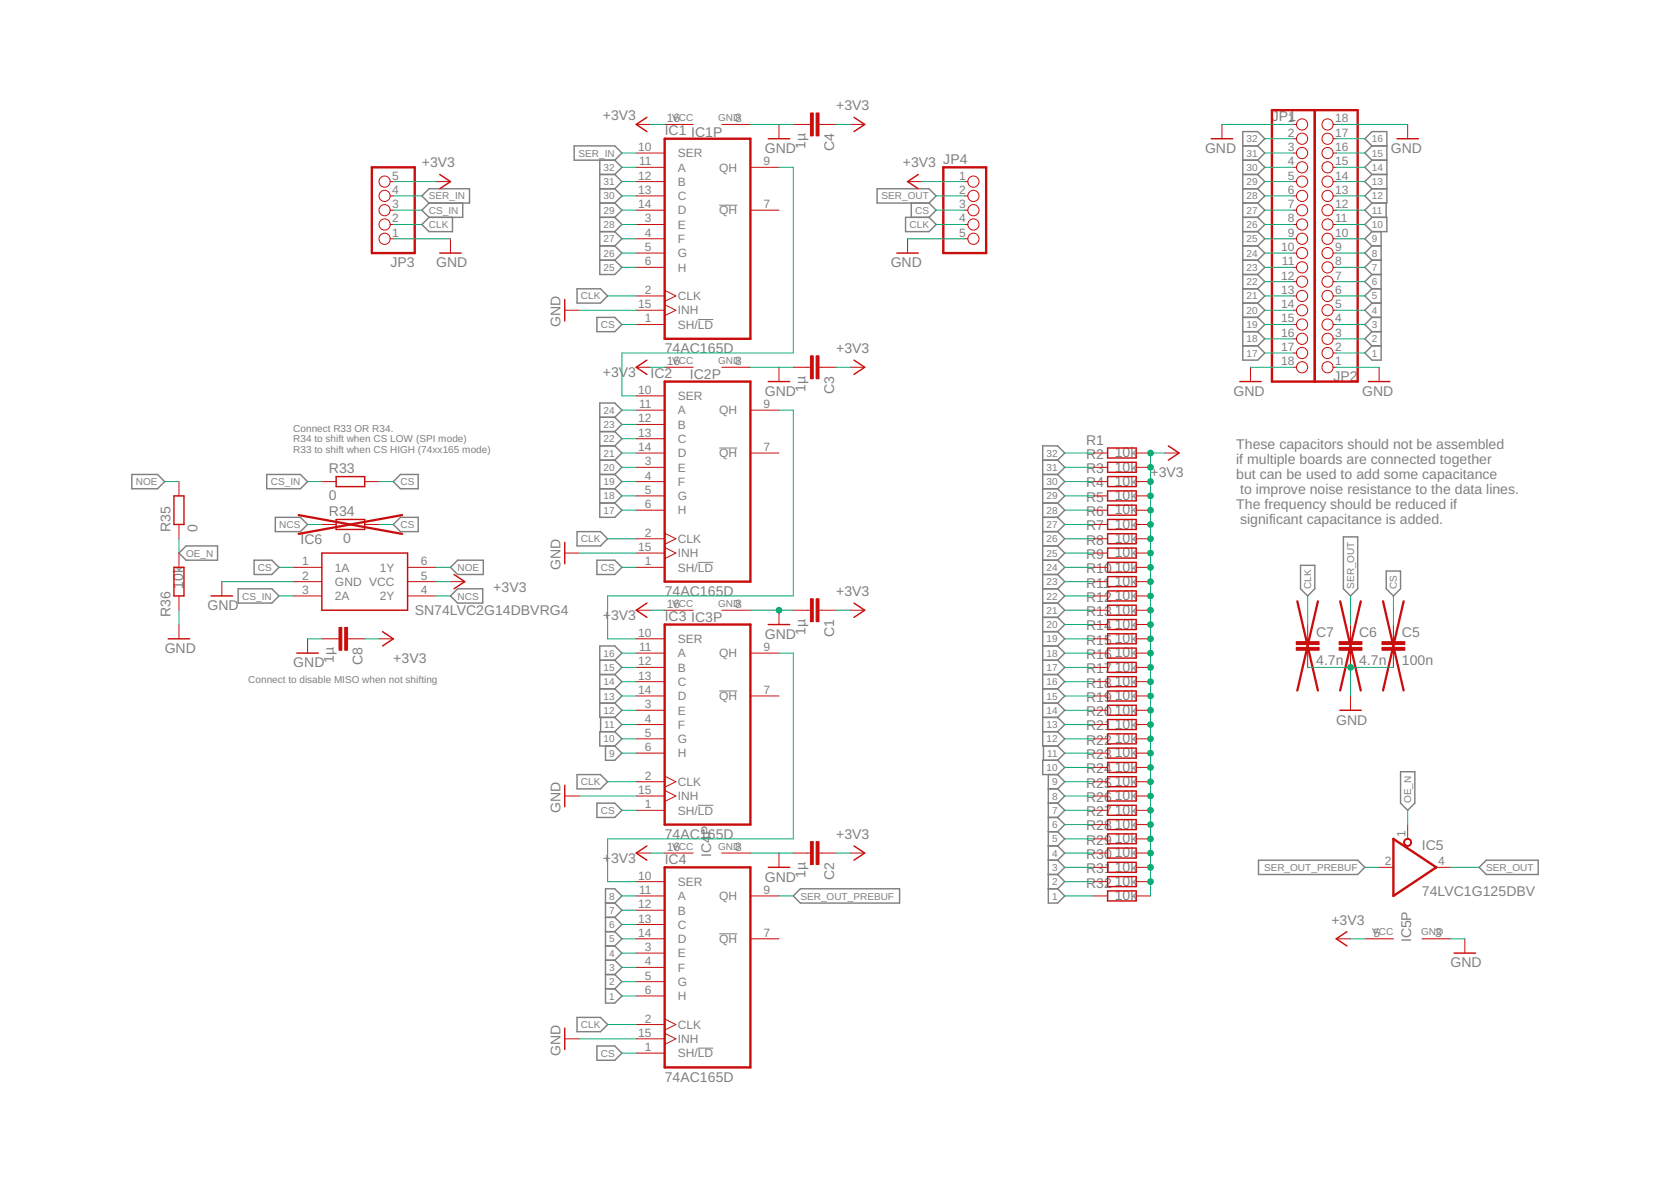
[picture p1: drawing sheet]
<svg xmlns="http://www.w3.org/2000/svg" width="297mm" height="210mm" viewBox="0 0 297 210" stroke-linecap="round" stroke-linejoin="round" font-family="sans-serif">
<defs><g id="words">
<g font-size="2.5" fill="#808080">
<text x="107.2" y="21.4">+3V3</text>
<text x="148.6" y="19.6">+3V3</text>
<text x="226.1" y="21.5">JP1</text>
<text x="75" y="29.7">+3V3</text>
<text x="118.2" y="24">IC1 IC1P</text>
<text x="135.9" y="27.2">GND</text>
<text x="143.2" y="26.5" transform="rotate(-90 143.2 26.5)">1µ</text>
<text x="148.3" y="26.8" transform="rotate(-90 148.3 26.8)">C4</text>
<text x="160.5" y="29.7">+3V3</text>
<text x="167.7" y="29.1">JP4</text>
<text x="214.2" y="27.2">GND</text>
<text x="247.2" y="27.2">GND</text>
<text x="69.4" y="47.4">JP3</text>
<text x="77.5" y="47.5">GND</text>
<text x="158.3" y="47.5">GND</text>
<text x="99.6" y="58.1" transform="rotate(-90 99.6 58.1)">GND</text>
<text x="118.2" y="62.7">74AC165D</text>
<text x="148.6" y="62.7">+3V3</text>
<text x="107.2" y="67.1">+3V3</text>
<text x="115.6" y="67.2">IC2</text>
<text x="122.6" y="67.4">IC2P</text>
<text x="135.9" y="70.4">GND</text>
<text x="143.2" y="69.6" transform="rotate(-90 143.2 69.6)">1µ</text>
<text x="148.3" y="70" transform="rotate(-90 148.3 70)">C3</text>
<text x="219.3" y="70.4">GND</text>
<text x="237" y="67.7">JP2</text>
<text x="242.1" y="70.4">GND</text>
<text x="193.1" y="79">R1</text>
<text x="193.1" y="81.6">R2</text>
<text x="198.2" y="81.3">10k</text>
<text x="198.2" y="83.8">10k</text>
<text x="219.7" y="79.9">These capacitors should not be assembled</text>
<text x="219.7" y="82.6">if multiple boards are connected together</text>
<text x="58.5" y="88.9">0</text>
<text x="58.5" y="84.1">R33</text>
<text x="193.1" y="84.1">R3</text>
<text x="193.1" y="86.6">R4</text>
<text x="193.1" y="89.2">R5</text>
<text x="198.2" y="86.4">10k</text>
<text x="198.2" y="88.9">10k</text>
<text x="204.5" y="84.8">+3V3</text>
<text x="219.7" y="85.2">but can be used to add some capacitance</text>
<text x="220.4" y="87.9">to improve noise resistance to the data lines.</text>
<text x="30.3" y="94.5" transform="rotate(-90 30.3 94.5)">R35</text>
<text x="35.1" y="94.5" transform="rotate(-90 35.1 94.5)">0</text>
<text x="58.5" y="91.7">R34</text>
<text x="193.1" y="91.7">R6</text>
<text x="193.1" y="94.3">R7</text>
<text x="198.2" y="91.4">10k</text>
<text x="198.2" y="94">10k</text>
<text x="219.7" y="90.6">The frequency should be reduced if</text>
<text x="220.4" y="93.2">significant capacitance is added.</text>
<text x="53.4" y="96.6">IC6</text>
<text x="61" y="96.5">0</text>
<text x="99.6" y="101.3" transform="rotate(-90 99.6 101.3)">GND</text>
<text x="193.1" y="96.8">R8</text>
<text x="193.1" y="99.3">R9</text>
<text x="193.1" y="101.9">R10</text>
<text x="198.2" y="96.5">10k</text>
<text x="198.2" y="99.1">10k</text>
<text x="198.2" y="101.6">10k</text>
<text x="32.6" y="104.6" transform="rotate(-90 32.6 104.6)">10k</text>
<text x="87.7" y="105.2">+3V3</text>
<text x="118.2" y="105.9">74AC165D</text>
<text x="148.6" y="105.9">+3V3</text>
<text x="193.1" y="104.4">R11</text>
<text x="193.1" y="107">R12</text>
<text x="198.2" y="104.1">10k</text>
<text x="198.2" y="106.7">10k</text>
<text x="30.3" y="109.7" transform="rotate(-90 30.3 109.7)">R36</text>
<text x="36.9" y="108.5">GND</text>
<text x="73.7" y="109.3">SN74LVC2G14DBVRG4</text>
<text x="107.2" y="110.2">+</text>
<text x="108.6" y="110.2">3V3</text>
<text x="118.2" y="110.4">IC3 IC3P</text>
<text x="135.9" y="113.5">GND</text>
<text x="143.2" y="112.8" transform="rotate(-90 143.2 112.8)">1µ</text>
<text x="148.3" y="113.2" transform="rotate(-90 148.3 113.2)">C1</text>
<text x="193.1" y="109.5">R13</text>
<text x="193.1" y="112">R14</text>
<text x="198.2" y="109.2">10k</text>
<text x="198.2" y="111.8">10k</text>
<text x="234" y="113.2">C7</text>
<text x="241.6" y="113.2">C6</text>
<text x="249.2" y="113.2">C5</text>
<text x="29.3" y="116.1">GND</text>
<text x="52.1" y="118.6">GND</text>
<text x="59.4" y="117.9" transform="rotate(-90 59.4 117.9)">1µ</text>
<text x="64.4" y="118.3" transform="rotate(-90 64.4 118.3)">C8</text>
<text x="69.9" y="117.9">+3V3</text>
<text x="193.1" y="114.6">R15</text>
<text x="193.1" y="117.1">R16</text>
<text x="193.1" y="119.7">R17</text>
<text x="198.2" y="114.3">10k</text>
<text x="198.2" y="116.8">10k</text>
<text x="198.2" y="119.4">10k</text>
<text x="234" y="118.2">4.7n</text>
<text x="241.6" y="118.2">4.7n</text>
<text x="249.2" y="118.2">100n</text>
<text x="193.1" y="122.2">R18</text>
<text x="193.1" y="124.7">R19</text>
<text x="198.2" y="121.9">10k</text>
<text x="198.2" y="124.5">10k</text>
<text x="193.1" y="127.3">R20</text>
<text x="193.1" y="129.8">R21</text>
<text x="198.2" y="127">10k</text>
<text x="198.2" y="129.5">10k</text>
<text x="237.5" y="128.8">GND</text>
<text x="193.1" y="132.4">R22</text>
<text x="193.1" y="134.9">R23</text>
<text x="193.1" y="137.4">R24</text>
<text x="198.2" y="132.1">10k</text>
<text x="198.2" y="134.6">10k</text>
<text x="198.2" y="137.2">10k</text>
<text x="193.1" y="140">R25</text>
<text x="193.1" y="142.5">R26</text>
<text x="198.2" y="139.7">10k</text>
<text x="198.2" y="142.2">10k</text>
<text x="99.6" y="144.5" transform="rotate(-90 99.6 144.5)">GND</text>
<text x="118.2" y="149.1">74AC165D</text>
<text x="126.4" y="148.4" transform="rotate(-90 126.4 148.4)">P</text>
<text x="148.6" y="149.1">+3V3</text>
<text x="193.1" y="145">R27</text>
<text x="193.1" y="147.6">R28</text>
<text x="198.2" y="144.8">10k</text>
<text x="198.2" y="147.3">10k</text>
<text x="198.2" y="149.8">10k</text>
<text x="107.2" y="153.4">+</text>
<text x="108.6" y="153.4">3V3</text>
<text x="118.2" y="153.5">IC4</text>
<text x="126.4" y="152.3" transform="rotate(-90 126.4 152.3)">IC4</text>
<text x="143.2" y="156" transform="rotate(-90 143.2 156)">1µ</text>
<text x="193.1" y="150.1">R29</text>
<text x="193.1" y="152.7">R30</text>
<text x="193.1" y="155.2">R31</text>
<text x="198.2" y="152.4">10k</text>
<text x="198.2" y="154.9">10k</text>
<text x="252.8" y="151">IC5</text>
<text x="135.9" y="156.7">GND</text>
<text x="148.3" y="156.3" transform="rotate(-90 148.3 156.3)">C2</text>
<text x="193.1" y="157.7">R32</text>
<text x="198.2" y="157.5">10k</text>
<text x="198.2" y="160">10k</text>
<text x="252.8" y="159.2">74LVC1G125DBV</text>
<text x="236.7" y="164.3">+3V3</text>
<text x="250.9" y="167.5" transform="rotate(-90 250.9 167.5)">IC5P</text>
<text x="257.8" y="171.9">GND</text>
<text x="99.6" y="187.6" transform="rotate(-90 99.6 187.6)">GND</text>
<text x="118.2" y="192.3">74AC165D</text>
</g>
<g font-size="2.1" fill="#808080">
<text x="118.5" y="21.8">16</text>
<text x="130.7" y="21.8">8</text>
<text x="228.9" y="21.8">1</text>
<text x="237.3" y="21.8">18</text>
<text x="113.5" y="26.8">10</text>
<text x="113.6" y="29.4">11</text>
<text x="120.5" y="28">SER</text>
<text x="135.7" y="29.4">9</text>
<text x="228.9" y="24.3">2</text>
<text x="228.9" y="26.8">3</text>
<text x="228.9" y="29.4">4</text>
<text x="237.3" y="29.4">15</text>
<text x="237.3" y="26.8">16</text>
<text x="237.3" y="24.3">17</text>
<text x="69.7" y="34.5">4</text>
<text x="69.7" y="31.9">5</text>
<text x="113.5" y="31.9">12</text>
<text x="113.5" y="34.5">13</text>
<text x="120.5" y="30.5">A</text>
<text x="120.5" y="33">B</text>
<text x="120.5" y="35.6">C</text>
<text x="127.8" y="30.5">QH</text>
<text x="170.5" y="31.9">1</text>
<text x="170.5" y="34.5">2</text>
<text x="228.9" y="31.9">5</text>
<text x="228.9" y="34.5">6</text>
<text x="237.3" y="34.5">13</text>
<text x="237.3" y="31.9">14</text>
<text x="69.7" y="39.5">2</text>
<text x="69.7" y="37">3</text>
<text x="113.5" y="37">14</text>
<text x="114.6" y="39.5">3</text>
<text x="120.5" y="40.7">E</text>
<text x="120.5" y="38.1">D</text>
<text x="127.8" y="38.1">QH</text>
<text x="135.7" y="37">7</text>
<text x="170.5" y="37">3</text>
<text x="170.5" y="39.5">4</text>
<text x="228.9" y="37">7</text>
<text x="228.9" y="39.5">8</text>
<text x="237.3" y="39.5">11</text>
<text x="237.3" y="37">12</text>
<text x="69.7" y="42.1">1</text>
<text x="114.6" y="42.1">4</text>
<text x="114.6" y="44.6">5</text>
<text x="114.6" y="47.2">6</text>
<text x="120.5" y="43.2">F</text>
<text x="120.5" y="45.7">G</text>
<text x="170.5" y="42.1">5</text>
<text x="227.7" y="44.6">10</text>
<text x="227.9" y="47.2">11</text>
<text x="228.9" y="42.1">9</text>
<text x="237.3" y="47.2">8</text>
<text x="237.3" y="44.6">9</text>
<text x="237.3" y="42.1">10</text>
<text x="114.6" y="52.2">2</text>
<text x="120.5" y="53.4">CLK</text>
<text x="120.5" y="48.3">H</text>
<text x="227.7" y="49.7">12</text>
<text x="227.7" y="52.2">13</text>
<text x="237.3" y="52.2">6</text>
<text x="237.3" y="49.7">7</text>
<text x="113.5" y="54.8">15</text>
<text x="114.6" y="57.3">1</text>
<text x="120.5" y="58.4">SH/LD</text>
<text x="120.5" y="55.9">INH</text>
<text x="227.7" y="54.8">14</text>
<text x="227.7" y="57.3">15</text>
<text x="227.7" y="59.9">16</text>
<text x="237.3" y="59.9">3</text>
<text x="237.3" y="57.3">4</text>
<text x="237.3" y="54.8">5</text>
<text x="118.5" y="64.9">16</text>
<text x="130.7" y="64.9">8</text>
<text x="227.7" y="62.4">17</text>
<text x="227.7" y="64.9">18</text>
<text x="237.3" y="64.9">1</text>
<text x="237.3" y="62.4">2</text>
<text x="113.5" y="70">10</text>
<text x="120.5" y="71.1">SER</text>
<text x="113.5" y="75.1">12</text>
<text x="113.5" y="77.6">13</text>
<text x="113.6" y="72.6">11</text>
<text x="120.5" y="73.7">A</text>
<text x="120.5" y="76.2">B</text>
<text x="127.8" y="73.7">QH</text>
<text x="135.7" y="72.6">9</text>
<text x="113.5" y="80.2">14</text>
<text x="114.6" y="82.7">3</text>
<text x="120.5" y="83.8">E</text>
<text x="120.5" y="78.7">C</text>
<text x="120.5" y="81.3">D</text>
<text x="127.8" y="81.3">QH</text>
<text x="135.7" y="80.2">7</text>
<text x="114.6" y="85.2">4</text>
<text x="114.6" y="87.8">5</text>
<text x="120.5" y="86.4">F</text>
<text x="120.5" y="88.9">G</text>
<text x="114.6" y="95.4">2</text>
<text x="114.6" y="90.3">6</text>
<text x="120.5" y="91.4">H</text>
<text x="53.7" y="100.5">1</text>
<text x="59.5" y="101.6">1A</text>
<text x="67.5" y="101.6">1Y</text>
<text x="74.8" y="100.5">6</text>
<text x="113.5" y="97.9">15</text>
<text x="114.6" y="100.5">1</text>
<text x="120.5" y="101.6">SH/LD</text>
<text x="120.5" y="96.5">CLK</text>
<text x="120.5" y="99.1">INH</text>
<text x="53.7" y="103">2</text>
<text x="53.7" y="105.6">3</text>
<text x="59.5" y="104.1">GND VCC</text>
<text x="59.5" y="106.7">2A</text>
<text x="67.5" y="106.7">2Y</text>
<text x="74.8" y="103">5</text>
<text x="74.8" y="105.6">4</text>
<text x="113.5" y="113.2">10</text>
<text x="118.5" y="108.1">16</text>
<text x="130.7" y="108.1">8</text>
<text x="113.5" y="118.3">12</text>
<text x="113.6" y="115.7">11</text>
<text x="120.5" y="114.3">SER</text>
<text x="120.5" y="116.8">A</text>
<text x="120.5" y="119.4">B</text>
<text x="127.8" y="116.8">QH</text>
<text x="135.7" y="115.7">9</text>
<text x="113.5" y="120.8">13</text>
<text x="113.5" y="123.3">14</text>
<text x="114.6" y="125.9">3</text>
<text x="120.5" y="121.9">C</text>
<text x="120.5" y="124.5">D</text>
<text x="127.8" y="124.5">QH</text>
<text x="135.7" y="123.3">7</text>
<text x="114.6" y="128.4">4</text>
<text x="114.6" y="131">5</text>
<text x="120.5" y="127">E</text>
<text x="120.5" y="129.5">F</text>
<text x="114.6" y="133.5">6</text>
<text x="120.5" y="132.1">G</text>
<text x="120.5" y="134.6">H</text>
<text x="113.5" y="141.1">15</text>
<text x="114.6" y="143.7">1</text>
<text x="114.6" y="138.6">2</text>
<text x="120.5" y="139.7">CLK</text>
<text x="120.5" y="142.2">INH</text>
<text x="120.5" y="144.8">SH/LD</text>
<text x="249.9" y="148.7" transform="rotate(-90 249.9 148.7)">1</text>
<text x="118.5" y="151.3">16</text>
<text x="130.7" y="151.3">8</text>
<text x="246.1" y="153.8">2</text>
<text x="255.7" y="153.8">4</text>
<text x="113.5" y="156.4">10</text>
<text x="113.5" y="161.4">12</text>
<text x="113.6" y="158.9">11</text>
<text x="120.5" y="157.5">SER</text>
<text x="120.5" y="160">A</text>
<text x="127.8" y="160">QH</text>
<text x="135.7" y="158.9">9</text>
<text x="113.5" y="164">13</text>
<text x="113.5" y="166.5">14</text>
<text x="120.5" y="162.5">B</text>
<text x="120.5" y="165.1">C</text>
<text x="120.5" y="167.6">D</text>
<text x="127.8" y="167.6">QH</text>
<text x="135.7" y="166.5">7</text>
<text x="244.2" y="166.5">5</text>
<text x="255.1" y="166.5">3</text>
<text x="114.6" y="169">3</text>
<text x="114.6" y="171.6">4</text>
<text x="120.5" y="170.2">E</text>
<text x="120.5" y="172.7">F</text>
<text x="114.6" y="174.1">5</text>
<text x="114.6" y="176.7">6</text>
<text x="120.5" y="175.2">G</text>
<text x="120.5" y="177.8">H</text>
<text x="113.5" y="184.3">15</text>
<text x="114.6" y="181.7">2</text>
<text x="120.5" y="182.9">CLK</text>
<text x="120.5" y="185.4">INH</text>
<text x="114.6" y="186.8">1</text>
<text x="120.5" y="187.9">SH/LD</text>
</g>
<g font-size="1.8" fill="#808080">
<text x="119.5" y="21.5">VCC</text>
<text x="127.7" y="21.5">GND</text>
<text x="102.8" y="27.8">SER_IN</text>
<text x="221.6" y="25.3">32</text>
<text x="221.6" y="27.8">31</text>
<text x="243.9" y="25.3">16</text>
<text x="243.9" y="27.8">15</text>
<text x="76.3" y="35.4">SER_IN</text>
<text x="107.3" y="30.4">32</text>
<text x="107.3" y="32.9">31</text>
<text x="107.3" y="35.4">30</text>
<text x="156.7" y="35.4">SER_OUT</text>
<text x="221.6" y="30.4">30</text>
<text x="221.6" y="32.9">29</text>
<text x="221.6" y="35.4">28</text>
<text x="243.9" y="30.4">14</text>
<text x="243.9" y="32.9">13</text>
<text x="243.9" y="35.4">12</text>
<text x="76.3" y="40.5">CLK</text>
<text x="76.3" y="38">CS_IN</text>
<text x="107.3" y="38">29</text>
<text x="107.3" y="40.5">28</text>
<text x="161.7" y="40.5">CLK</text>
<text x="162.7" y="38">CS</text>
<text x="221.6" y="38">27</text>
<text x="221.6" y="40.5">26</text>
<text x="243.9" y="38">11</text>
<text x="243.9" y="40.5">10</text>
<text x="107.3" y="43.1">27</text>
<text x="107.3" y="45.6">26</text>
<text x="221.6" y="43.1">25</text>
<text x="221.6" y="45.6">24</text>
<text x="243.9" y="43.1">9</text>
<text x="243.9" y="45.6">8</text>
<text x="103.3" y="53.2">CLK</text>
<text x="107.3" y="48.1">25</text>
<text x="221.6" y="48.1">23</text>
<text x="221.6" y="50.7">22</text>
<text x="221.6" y="53.2">21</text>
<text x="243.9" y="48.1">7</text>
<text x="243.9" y="50.7">6</text>
<text x="243.9" y="53.2">5</text>
<text x="106.8" y="58.3">CS</text>
<text x="221.6" y="55.8">20</text>
<text x="221.6" y="58.3">19</text>
<text x="243.9" y="55.8">4</text>
<text x="243.9" y="58.3">3</text>
<text x="119.5" y="64.7">VCC</text>
<text x="127.7" y="64.7">GND</text>
<text x="221.6" y="60.8">18</text>
<text x="221.6" y="63.4">17</text>
<text x="243.9" y="60.8">2</text>
<text x="243.9" y="63.4">1</text>
<text x="52.1" y="76.7">Connect R33 OR R34.</text>
<text x="107.3" y="73.5">24</text>
<text x="107.3" y="76.1">23</text>
<text x="52.1" y="78.6">R34 to shift when CS LOW (SPI mode)</text>
<text x="52.1" y="80.5">R33 to shift when CS HIGH (74xx165 mode)</text>
<text x="107.3" y="78.6">22</text>
<text x="107.3" y="81.2">21</text>
<text x="107.3" y="83.7">20</text>
<text x="186" y="81.2">32</text>
<text x="186" y="83.7">31</text>
<text x="24.2" y="86.2">NOE</text>
<text x="48.2" y="86.2">CS_IN</text>
<text x="71.2" y="86.2">CS</text>
<text x="107.3" y="86.2">19</text>
<text x="107.3" y="88.8">18</text>
<text x="186" y="86.2">30</text>
<text x="186" y="88.8">29</text>
<text x="49.6" y="93.9">NCS</text>
<text x="71.2" y="93.9">CS</text>
<text x="107.3" y="91.3">17</text>
<text x="186" y="91.3">28</text>
<text x="186" y="93.9">27</text>
<text x="33.1" y="98.9">OE_N</text>
<text x="45.8" y="101.5">CS</text>
<text x="81.3" y="101.5">NOE</text>
<text x="103.3" y="96.4">CLK</text>
<text x="106.8" y="101.5">CS</text>
<text x="186" y="96.4">26</text>
<text x="186" y="98.9">25</text>
<text x="186" y="101.5">24</text>
<text x="43.1" y="106.6">CS_IN</text>
<text x="81.3" y="106.6">NCS</text>
<text x="119.5" y="107.8">VCC</text>
<text x="127.7" y="107.8">GND</text>
<text x="186" y="104">23</text>
<text x="186" y="106.6">22</text>
<text x="233.1" y="104.6" transform="rotate(-90 233.1 104.6)">CLK</text>
<text x="240.7" y="104.6" transform="rotate(-90 240.7 104.6)">SER_OUT</text>
<text x="248.3" y="104.6" transform="rotate(-90 248.3 104.6)">CS</text>
<text x="186" y="109.1">21</text>
<text x="186" y="111.6">20</text>
<text x="107.3" y="116.7">16</text>
<text x="107.3" y="119.2">15</text>
<text x="186" y="114.2">19</text>
<text x="186" y="116.7">18</text>
<text x="186" y="119.2">17</text>
<text x="44.1" y="121.4">Connect to disable MISO when not shifting</text>
<text x="107.3" y="121.8">14</text>
<text x="107.3" y="124.3">13</text>
<text x="186" y="121.8">16</text>
<text x="186" y="124.3">15</text>
<text x="107.3" y="126.9">12</text>
<text x="107.3" y="131.9">10</text>
<text x="107.4" y="129.4">11</text>
<text x="186" y="126.9">14</text>
<text x="186" y="129.4">13</text>
<text x="186" y="131.9">12</text>
<text x="108.3" y="134.5">9</text>
<text x="186" y="137">10</text>
<text x="186.1" y="134.5">11</text>
<text x="103.3" y="139.6">CLK</text>
<text x="187" y="139.6">9</text>
<text x="187" y="142.1">8</text>
<text x="250.9" y="142.7" transform="rotate(-90 250.9 142.7)">OE_N</text>
<text x="106.8" y="144.6">CS</text>
<text x="187" y="144.6">7</text>
<text x="187" y="147.2">6</text>
<text x="187" y="149.7">5</text>
<text x="119.5" y="151">VCC</text>
<text x="127.7" y="151">GND</text>
<text x="187" y="152.3">4</text>
<text x="187" y="154.8">3</text>
<text x="224.7" y="154.8">SER_OUT_PREBUF</text>
<text x="264.2" y="154.8">SER_OUT</text>
<text x="108.3" y="159.9">8</text>
<text x="142.3" y="159.9">SER_OUT_PREBUF</text>
<text x="187" y="157.3">2</text>
<text x="187" y="159.9">1</text>
<text x="108.3" y="162.4">7</text>
<text x="108.3" y="165">6</text>
<text x="108.3" y="167.5">5</text>
<text x="243.9" y="166.2">VCC</text>
<text x="252.6" y="166.2">GND</text>
<text x="108.3" y="170">4</text>
<text x="108.3" y="172.6">3</text>
<text x="108.3" y="175.1">2</text>
<text x="108.3" y="177.7">1</text>
<text x="103.3" y="182.7">CLK</text>
<text x="106.8" y="187.8">CS</text>
</g>
</g></defs>
<path d="M127.8 36.5h3.3M124.1 56.8h2.7M127.8 79.6h3.3M124.1 99.9h2.7M127.8 122.8h3.3M124.1 143.1h2.7M127.8 166h3.3M124.1 186.3h2.7" fill="none" stroke="#808080" stroke-width=".18"/>
<g fill="none" stroke="#808080" stroke-width=".25">
<path d="M75 34.8l1.3-1.3h7.2v2.6h-7.2zM76.3 38.6l-1.3 1.3 1.3 1.3h4.1v-2.6M76.3 36.1l-1.3 1.3 1.3 1.2M82.3 36.1v2.5h-6M102.1 25.9h7.2l1.3 1.3-1.3 1.3h-7.2zM106.6 38.6h2.7M106.6 33.5h2.7M106.6 36.1h2.7M106.6 31h2.7M106.6 28.5v20.3h2.7l1.3-1.3-1.3-1.3M109.3 28.5l1.3 1.2-1.3 1.3M109.3 31l1.3 1.3-1.3 1.2"/>
<path d="M109.3 33.5l1.3 1.3-1.3 1.3M109.3 36.1l1.3 1.3-1.3 1.2M109.3 38.6l1.3 1.3-1.3 1.3M155.9 33.5h9.2l1.3 1.3-1.3 1.3h-9.2zM161 38.6h4.1l1.3 1.3-1.3 1.3h-4.1zM162 36.1v2.5M165.1 36.1l1.3 1.3-1.3 1.2M220.9 38.6h2.7M220.9 28.5h2.7M220.9 25.9h2.7M220.9 33.5h2.7M220.9 36.1h2.7"/>
<path d="M220.9 31h2.7M223.6 25.9l1.2-1.2-1.2-1.3h-2.7v40.6h2.7l1.2-1.3-1.2-1.2M223.6 25.9l1.2 1.3-1.2 1.3M223.6 28.5l1.2 1.2-1.2 1.3M223.6 31l1.2 1.3-1.2 1.2M223.6 33.5l1.2 1.3-1.2 1.3M223.6 36.1l1.2 1.3-1.2 1.2M223.6 38.6l1.2 1.3-1.2 1.3M243.9 38.6h2.6v2.6h-2.6M243.9 28.5h2.6M243.9 25.9h2.6M243.9 33.5h2.6"/>
<path d="M243.9 25.9l-1.3-1.2 1.3-1.3h2.6v12.7h-2.6M243.9 31h2.6M243.9 36.1l-1.3 1.3 1.3 1.2M243.9 25.9l-1.3 1.3 1.3 1.3M243.9 28.5l-1.3 1.2 1.3 1.3M243.9 33.5l-1.3 1.3 1.3 1.3M243.9 38.6l-1.3 1.3 1.3 1.3M243.9 31l-1.3 1.3 1.3 1.2M246.4 36.1v2.5M102.6 51.3h4.1l1.3 1.3-1.3 1.3h-4.1zM106.1 56.4h3.2l1.3 1.3-1.3 1.2h-3.2zM106.6 41.2h2.7"/>
<path d="M106.6 43.7h2.7M106.6 46.2h2.7M109.3 41.2l1.3 1.2-1.3 1.3M109.3 43.7l1.3 1.3-1.3 1.2M220.9 53.9h2.7M220.9 51.3h2.7M220.9 41.2h2.7M220.9 58.9h2.7M220.9 56.4h2.7M220.9 43.7h2.7M220.9 46.2h2.7M220.9 48.8h2.7"/>
<path d="M223.6 48.8l1.2 1.3-1.2 1.2M223.6 53.9l1.2 1.2-1.2 1.3M223.6 41.2l1.2 1.2-1.2 1.3M223.6 43.7l1.2 1.3-1.2 1.2M223.6 46.2l1.2 1.3-1.2 1.3M223.6 51.3l1.2 1.3-1.2 1.3M223.6 56.4l1.2 1.3-1.2 1.2M223.6 58.9l1.2 1.3-1.2 1.3M243.9 53.9h1.6M243.9 51.3h1.6M243.9 58.9h1.6M243.9 56.4h1.6"/>
<path d="M243.9 43.7h1.6M243.9 46.2h1.6M243.9 41.2l-1.3 1.2 1.3 1.3M243.9 48.8h1.6M243.9 48.8l-1.3 1.3 1.3 1.2M243.9 53.9l-1.3 1.2 1.3 1.3M243.9 43.7l-1.3 1.3 1.3 1.2M243.9 46.2l-1.3 1.3 1.3 1.3M243.9 51.3l-1.3 1.3 1.3 1.3M243.9 56.4l-1.3 1.3 1.3 1.2M243.9 58.9l-1.3 1.3 1.3 1.3M245.5 41.2v22.8h-1.6l-1.3-1.3 1.3-1.2"/>
<path d="M106.6 79.2h2.7M106.6 74.2h2.7M106.6 76.7h2.7M109.3 74.2l1.3-1.3-1.3-1.3h-2.7v20.3h2.7l1.3-1.2-1.3-1.3M109.3 74.2l1.3 1.2-1.3 1.3M109.3 76.7l1.3 1.3-1.3 1.2M109.3 79.2l1.3 1.3-1.3 1.3M220.9 61.5h2.7M243.9 61.5h1.6M23.4 84.3h4.6l1.3 1.3-1.3 1.3h-4.6zM33.1 97h5.6v2.6h-5.6l-1.3-1.3zM45.2 99.6h3.1l1.3 1.2-1.3 1.3h-3.1z"/>
<path d="M47.4 84.3h6l1.3 1.3-1.3 1.3h-6zM48.9 91.9h4.5l1.3 1.3-1.3 1.3h-4.5zM69.9 93.2l1.3-1.3h3.1v2.6h-3.1zM69.9 85.6l1.3-1.3h3.1v2.6h-3.1zM102.6 94.5h4.1l1.3 1.3-1.3 1.2h-4.1zM106.1 99.6h3.2l1.3 1.2-1.3 1.3h-3.2zM106.6 84.3h2.7M106.6 86.9h2.7M106.6 81.8h2.7M106.6 89.4h2.7M109.3 81.8l1.3 1.3-1.3 1.2M109.3 84.3l1.3 1.3-1.3 1.3"/>
<path d="M109.3 86.9l1.3 1.2-1.3 1.3M185.4 97h2.6M185.4 94.5h2.6M185.4 99.6h2.6M185.4 91.9h2.6M185.4 84.3h2.6M185.4 86.9h2.6M185.4 81.8h2.6M185.4 89.4h2.6M188 99.6l1.3 1.2-1.3 1.3M188 81.8l1.3-1.3-1.3-1.3h-2.6v53.4h2.6M188 81.8l1.3 1.3-1.3 1.2"/>
<path d="M188 84.3l1.3 1.3-1.3 1.3M188 86.9l1.3 1.2-1.3 1.3M188 89.4l1.3 1.3-1.3 1.2M188 91.9l1.3 1.3-1.3 1.3M188 94.5l1.3 1.3-1.3 1.2M188 97l1.3 1.3-1.3 1.3M238.8 95.4h2.5v9.2l-1.2 1.3-1.3-1.3zM42.3 104.6h6l1.3 1.3-1.3 1.3h-6zM80.1 100.8l1.2-1.2h4.6v2.5h-4.6zM80.1 105.9l1.2-1.3h4.5v2.6h-4.5zM106.6 117.3h2.7M106.6 119.9h2.7"/>
<path d="M109.3 117.3l1.3-1.2-1.3-1.3h-2.7v12.7h2.7M109.3 117.3l1.3 1.3-1.3 1.3M109.3 119.9l1.3 1.3-1.3 1.2M185.4 102.1h2.6M185.4 104.6h2.6M185.4 107.2h2.6M185.4 109.7h2.6M185.4 112.3h2.6M185.4 114.8h2.6M185.4 117.3h2.6M185.4 119.9h2.6M188 102.1l1.3 1.3-1.3 1.2"/>
<path d="M188 104.6l1.3 1.3-1.3 1.3M188 107.2l1.3 1.3-1.3 1.2M188 109.7l1.3 1.3-1.3 1.3M188 112.3l1.3 1.2-1.3 1.3M188 114.8l1.3 1.3-1.3 1.2M188 117.3l1.3 1.3-1.3 1.3M188 119.9l1.3 1.3-1.3 1.2M231.2 100.5h2.5v4.1l-1.2 1.3-1.3-1.3zM246.4 101.5h2.6v3.1l-1.3 1.3-1.3-1.3zM102.6 137.7h4.1l1.3 1.2-1.3 1.3h-4.1zM106.6 122.4h2.7M106.6 125h2.7"/>
<path d="M106.8 127.5v2.5M107.6 132.6v2.5h1.7l1.3-1.2-1.3-1.3M109.3 130h-2.7v2.6h2.7M109.3 122.4l1.3 1.3-1.3 1.3M109.3 125l1.3 1.2-1.3 1.3M109.3 127.5l1.3 1.3-1.3 1.2M109.3 130l1.3 1.3-1.3 1.3M185.4 122.4h2.6M185.4 125h2.6M185.4 127.5h2.6M185.4 130h2.6M185.5 132.6v2.5"/>
<path d="M186.4 137.7v22.8h1.6l1.3-1.3-1.3-1.2M188 135.1h-2.6v2.6h2.6M188 122.4l1.3 1.3-1.3 1.3M188 125l1.3 1.2-1.3 1.3M188 127.5l1.3 1.3-1.3 1.2M188 130l1.3 1.3-1.3 1.3M188 132.6l1.3 1.3-1.3 1.2M188 135.1l1.3 1.3-1.3 1.3M188 137.7l1.3 1.2-1.3 1.3M249 137.2h2.5v5.5l-1.3 1.3-1.2-1.3zM106.1 142.7h3.2l1.3 1.3-1.3 1.3h-3.2zM141 159.2l1.3-1.2h17.6v2.5h-17.6z"/>
<path d="M186.4 140.2h1.6M186.4 155.4h1.6M186.4 152.9h1.6M186.4 158h1.6M186.4 145.3h1.6M186.4 142.7h1.6M186.4 147.8h1.6M186.4 150.3h1.6M188 140.2l1.3 1.3-1.3 1.2M188 142.7l1.3 1.3-1.3 1.3M188 145.3l1.3 1.3-1.3 1.2M188 147.8l1.3 1.3-1.3 1.2"/>
<path d="M188 150.3l1.3 1.3-1.3 1.3M188 152.9l1.3 1.3-1.3 1.2M188 155.4l1.3 1.3-1.3 1.3M223.7 152.9h17.6l1.3 1.3-1.3 1.2h-17.6zM262.9 154.2l1.3-1.3h9.2v2.5h-9.2zM107.6 160.5h1.7M107.6 163h1.7M107.6 165.6h1.7M107.6 168.1h1.7M107.6 170.7h1.7M107.6 173.2h1.7M107.6 175.7h1.7"/>
<path d="M109.3 160.5l1.3-1.3-1.3-1.2h-1.7v20.3h1.7l1.3-1.3-1.3-1.3M109.3 160.5l1.3 1.3-1.3 1.2M109.3 165.6l1.3 1.3-1.3 1.2M109.3 170.7l1.3 1.2-1.3 1.3M109.3 163l1.3 1.3-1.3 1.3M109.3 168.1l1.3 1.3-1.3 1.3M109.3 173.2l1.3 1.3-1.3 1.2M102.6 180.8h4.1l1.3 1.3-1.3 1.3h-4.1zM106.1 185.9h3.2l1.3 1.3-1.3 1.2h-3.2z"/>
</g>
<path d="M226.1 19.6h15.2v48.2h-15.2zM233.7 19.6v48.2M66.1 29.7h7.6v15.3h-7.6zM118.2 24.7h15.2v35.5h-15.2zM167.7 29.7h7.6v15.3h-7.6zM118.2 67.8h15.2v35.6h-15.2zM118.2 111h15.2v35.6h-15.2zM118.2 154.2h15.2v35.5h-15.2zM247.7 149.1l7.6 5.1-7.6 5z" fill="none" stroke="#c90d0c" stroke-width=".42"/>
<g fill="none" stroke="#c90d0c" stroke-width=".18">
<path d="M69.3 39.9h.6M69.3 37.4h.6M69.3 32.3h.6M69.3 34.8h.6M77.5 32.3h2.6M113.1 39.9h5.1M113.1 37.4h5.1M113.1 29.7h5.1M113.1 27.2h5.1M113.1 32.3h5.1M113.1 34.8h5.1M113.1 22.1h2.5"/>
<path d="M118.2 22.1h5M128.3 22.1h5.1M133.4 37.4h5.1M133.4 29.7h5.1M138.5 22.1v2.6M141 22.1h3.1M145.6 22.1h3M151.2 22.1h2.5M161.3 32.3h2.6M171.5 39.9h.6M171.5 37.4h.6M171.5 32.3h.6"/>
<path d="M171.5 34.8h.6M217.2 22.1v2.6M229.9 39.9h.6M229.9 37.4h.6M229.9 29.7h.6M229.9 27.2h.6M229.9 32.3h.6M229.9 34.8h.6M229.9 22.1h.6M229.9 24.7h.6M237 39.9h.5M237 37.4h.5"/>
<path d="M237 29.7h.5M237 27.2h.5M237 32.3h.5M237 34.8h.5M237 22.1h.5M237 24.7h.5M250.2 22.1v2.6M69.3 42.4h.6M80.1 42.4v2.6M100.4 55.1h2.5M113.1 57.7h5.1M113.1 52.6h5.1"/>
<path d="M113.1 42.4h5.1M113.1 45h5.1M113.1 47.5h5.1M113.1 55.1h5.1M118.2 51.6l1.9 1-1.9 1M118.2 54.1l1.9 1-1.9 1M161.3 42.4v2.6M171.5 42.4h.6M229.9 57.7h.6M229.9 52.6h.6M229.9 42.4h.6M229.9 45h.6"/>
<path d="M229.9 47.5h.6M229.9 55.1h.6M229.9 50.1h.6M237 57.7h.5M237 52.6h.5M237 42.4h.5M237 45h.5M237 47.5h.5M237 55.1h.5M237 50.1h.5M113.1 72.9h5.1M113.1 70.4h5.1"/>
<path d="M113.1 75.4h5.1M113.1 78h5.1M113.1 65.3h2.5M118.2 65.3h5M128.3 65.3h5.1M133.4 72.9h5.1M138.5 65.3v2.5M141 65.3h3.1M145.6 65.3h3M151.2 65.3h2.5M222.3 65.3v2.5M229.9 65.3h.6"/>
<path d="M229.9 60.2h.6M229.9 62.7h.6M237 65.3h.5M237 60.2h.5M237 62.7h.5M245.2 65.3v2.5M31.8 85.6v2.5M31.8 93.2v2.6M31.8 98.3v2.5M57.2 85.6h2.6M57.2 93.2h2.6M64.8 85.6h2.6"/>
<path d="M64.8 93.2h2.6M100.4 98.3h2.5M113.1 95.8h5.1M113.1 83.1h5.1M113.1 85.6h5.1M113.1 88.1h5.1M113.1 90.7h5.1M113.1 80.5h5.1M113.1 98.3h5.1M118.2 94.8l1.9 1-1.9 1M118.2 97.3l1.9 1-1.9 1M133.4 80.5h5.1"/>
<path d="M194.4 95.8h2.5M194.4 83.1h2.5M194.4 85.6h2.5M194.4 88.1h2.5M194.4 90.7h2.5M194.4 80.5h2.5M194.4 98.3h2.5M194.4 93.2h2.5M202 95.8h2.5M202 83.1h2.5M202 85.6h2.5M202 88.1h2.5"/>
<path d="M202 90.7h2.5M202 80.5h2.5M202 98.3h2.5M202 93.2h2.5M207.1 80.5h2.5M31.8 105.9v2.6M31.8 111v2.5M39.4 103.4v2.5M52.1 100.8h5.1M52.1 103.4h5.1M52.1 105.9h5.1M54.7 113.5v2.6"/>
<path d="M57.2 113.5h3.1M61.8 113.5h3M67.4 113.5h2.5M72.5 100.8h5M72.5 103.4h5M72.5 105.9h5M80.1 103.4h2.5M113.1 100.8h5.1M113.1 116.1h5.1M113.1 113.5h5.1M113.1 118.6h5.1M113.1 108.5h2.5"/>
<path d="M118.2 108.5h5M128.3 108.5h5.1M133.4 116.1h5.1M138.5 108.5v2.5M141 108.5h3.1M145.6 108.5h3M151.2 108.5h2.5M194.4 100.8h2.5M194.4 116.1h2.5M194.4 113.5h2.5M194.4 118.6h2.5M194.4 108.5h2.5"/>
<path d="M194.4 103.4h2.5M194.4 105.9h2.5M194.4 111h2.5M202 100.8h2.5M202 116.1h2.5M202 113.5h2.5M202 118.6h2.5M202 108.5h2.5M202 103.4h2.5M202 105.9h2.5M202 111h2.5M232.5 111v3"/>
<path d="M232.5 115.6v3M240.1 111v3M240.1 115.6v3M247.7 111v3M247.7 115.6v3M113.1 138.9h5.1M113.1 126.2h5.1M113.1 128.8h5.1M113.1 131.3h5.1M113.1 133.9h5.1M113.1 123.7h5.1M113.1 121.2h5.1"/>
<path d="M118.2 137.9l1.9 1-1.9 1M133.4 123.7h5.1M194.4 138.9h2.5M194.4 126.2h2.5M194.4 128.8h2.5M194.4 131.3h2.5M194.4 133.9h2.5M194.4 123.7h2.5M194.4 121.2h2.5M194.4 136.4h2.5M202 138.9h2.5M202 126.2h2.5"/>
<path d="M202 128.8h2.5M202 131.3h2.5M202 133.9h2.5M202 123.7h2.5M202 121.2h2.5M202 136.4h2.5M240.1 123.7v2.5M100.4 141.5h2.5M113.1 144h5.1M113.1 141.5h5.1M113.1 159.2h5.1M113.1 156.7h5.1"/>
<path d="M113.1 151.6h2.5M118.2 140.5l1.9 1-1.9 1M118.2 151.6h5M128.3 151.6h5.1M133.4 159.2h5.1M138.5 151.6v2.6M141 151.6h3.1M145.6 151.6h3M151.2 151.6h2.5M194.4 144h2.5M194.4 141.5h2.5M194.4 159.2h2.5"/>
<path d="M194.4 156.7h2.5M194.4 151.6h2.5M194.4 146.6h2.5M194.4 149.1h2.5M194.4 154.2h2.5M202 144h2.5M202 141.5h2.5M202 159.2h2.5M202 156.7h2.5M202 151.6h2.5M202 146.6h2.5M202 149.1h2.5"/>
<path d="M202 154.2h2.5M245.2 154.2h2.5M250.2 146.6v2.5M255.3 154.2h2.6M113.1 169.4h5.1M113.1 171.9h5.1M113.1 174.5h5.1M113.1 177h5.1M113.1 166.9h5.1M113.1 161.8h5.1M113.1 164.3h5.1M133.4 166.9h5.1"/>
<path d="M237.5 166.9h2.6M242.6 166.9h5.1M252.8 166.9h5.1M260.4 166.9v2.5M100.4 184.6h2.5M113.1 187.2h5.1M113.1 182.1h5.1M113.1 184.6h5.1M118.2 181.1l1.9 1-1.9 1M118.2 183.6l1.9 1-1.9 1"/>
<circle cx="68.4" cy="32.3" r=".99"/>
<circle cx="68.4" cy="39.9" r=".99"/>
<circle cx="68.4" cy="34.8" r=".99"/>
<circle cx="68.4" cy="37.4" r=".99"/>
<circle cx="173" cy="34.8" r=".99"/>
<circle cx="173" cy="39.9" r=".99"/>
<circle cx="173" cy="32.3" r=".99"/>
<circle cx="173" cy="37.4" r=".99"/>
<circle cx="231.5" cy="37.4" r=".99"/>
<circle cx="231.5" cy="24.7" r=".99"/>
<circle cx="231.5" cy="29.7" r=".99"/>
<circle cx="231.5" cy="34.8" r=".99"/>
<circle cx="231.5" cy="39.9" r=".99"/>
<circle cx="231.5" cy="22.1" r=".99"/>
<circle cx="231.5" cy="27.2" r=".99"/>
<circle cx="231.5" cy="32.3" r=".99"/>
<circle cx="236" cy="32.3" r=".99"/>
<circle cx="236" cy="27.2" r=".99"/>
<circle cx="236" cy="29.7" r=".99"/>
<circle cx="236" cy="24.7" r=".99"/>
<circle cx="236" cy="37.4" r=".99"/>
<circle cx="236" cy="34.8" r=".99"/>
<circle cx="236" cy="22.1" r=".99"/>
<circle cx="236" cy="39.9" r=".99"/>
<circle cx="68.4" cy="42.4" r=".99"/>
<circle cx="173" cy="42.4" r=".99"/>
<circle cx="231.5" cy="42.4" r=".99"/>
<circle cx="231.5" cy="55.1" r=".99"/>
<circle cx="231.5" cy="50.1" r=".99"/>
<circle cx="231.5" cy="57.7" r=".99"/>
<circle cx="231.5" cy="45" r=".99"/>
<circle cx="231.5" cy="47.5" r=".99"/>
<circle cx="231.5" cy="52.6" r=".99"/>
<circle cx="236" cy="42.4" r=".99"/>
<circle cx="236" cy="45" r=".99"/>
<circle cx="236" cy="57.7" r=".99"/>
<circle cx="236" cy="55.1" r=".99"/>
<circle cx="236" cy="50.1" r=".99"/>
<circle cx="236" cy="47.5" r=".99"/>
<circle cx="236" cy="52.6" r=".99"/>
<circle cx="231.5" cy="65.3" r=".99"/>
<circle cx="231.5" cy="60.2" r=".99"/>
<circle cx="231.5" cy="62.7" r=".99"/>
<circle cx="236" cy="60.2" r=".99"/>
<circle cx="236" cy="65.3" r=".99"/>
<circle cx="236" cy="62.7" r=".99"/>
</g>
<g fill="none" stroke="#c90d0c" stroke-width=".25">
<path d="M78.2 31l1.9 1.3-1.9 1.2M115 20.8l-1.9 1.3 1.9 1.3M136.6 24.7h3.8M151.8 20.8l1.9 1.3-1.9 1.3M163.2 31l-1.9 1.3 1.9 1.2M215.3 24.7h3.8M248.3 24.7h3.8M78.2 45h3.8M100.4 53.2v3.8M159.4 45h3.8M115 64l-1.9 1.3 1.9 1.2M136.6 67.8h3.8"/>
<path d="M151.8 64l1.9 1.3-1.9 1.2M196.9 79.6h5.1v1.8h-5.1zM207.7 79.2l1.9 1.3-1.9 1.3M220.4 67.8h3.8M243.2 67.8h3.9M30.9 88.1h1.8v5.1h-1.8zM57.2 98.3h15.3v10.2h-15.3zM59.8 84.7h5v1.8h-5zM59.8 92.3h5v1.8h-5zM100.4 96.4v3.8M196.9 82.2h5.1v1.7h-5.1zM196.9 84.7h5.1v1.8h-5.1z"/>
<path d="M196.9 87.2h5.1v1.8h-5.1zM196.9 89.8h5.1v1.8h-5.1zM196.9 92.3h5.1v1.8h-5.1zM196.9 94.9h5.1v1.7h-5.1zM196.9 97.4h5.1v1.8h-5.1zM196.9 99.9h5.1v1.8h-5.1zM29.9 113.5h3.8M30.9 100.8h1.8v5.1h-1.8zM37.5 105.9h3.8M52.8 116.1h3.8M68 112.3l1.9 1.2-1.9 1.3M80.7 102.1l1.9 1.3-1.9 1.2"/>
<path d="M115 107.2l-1.9 1.3 1.9 1.2M136.6 111h3.8M151.8 107.2l1.9 1.3-1.9 1.2M196.9 102.5h5.1v1.8h-5.1zM196.9 105h5.1v1.8h-5.1zM196.9 107.6h5.1v1.7h-5.1zM196.9 110.1h5.1v1.8h-5.1zM196.9 112.6h5.1v1.8h-5.1zM196.9 115.2h5.1v1.8h-5.1zM196.9 117.7h5.1v1.8h-5.1zM100.4 139.6v3.8M196.9 120.3h5.1v1.7h-5.1z"/>
<path d="M196.9 122.8h5.1v1.8h-5.1zM196.9 125.3h5.1v1.8h-5.1zM196.9 127.9h5.1v1.8h-5.1zM196.9 130.4h5.1v1.8h-5.1zM196.9 133h5.1v1.7h-5.1zM196.9 135.5h5.1v1.8h-5.1zM196.9 138h5.1v1.8h-5.1zM238.2 126.2h3.8M115 150.3l-1.9 1.3 1.9 1.3M136.6 154.2h3.8M151.8 150.3l1.9 1.3-1.9 1.3M196.9 140.6h5.1v1.8h-5.1z"/>
<path d="M196.9 143.1h5.1v1.8h-5.1zM196.9 145.7h5.1v1.7h-5.1zM196.9 148.2h5.1v1.8h-5.1zM196.9 150.7h5.1v1.8h-5.1zM196.9 153.3h5.1v1.7h-5.1zM196.9 155.8h5.1v1.8h-5.1zM196.9 158.3h5.1v1.8h-5.1zM239.4 165.6l-1.9 1.3 1.9 1.2M258.5 169.4h3.8M100.4 182.7v3.8"/>
</g>
<g fill="#c90d0c" stroke="#c90d0c" stroke-width=".18">
<path d="M144.1 106.4h.5v4.1h-.5z"/>
<path d="M145.1 106.4h.5v4.1h-.5z"/>
<path d="M144.1 149.6h.5v4h-.5z"/>
<path d="M145.1 149.6h.5v4h-.5z"/>
<path d="M144.1 63.2h.5v4.1h-.5z"/>
<path d="M145.1 63.2h.5v4.1h-.5z"/>
<path d="M144.1 20.1h.5v4.1h-.5z"/>
<path d="M145.1 20.1h.5v4.1h-.5z"/>
<path d="M245.7 115.1h4v.5h-4z"/>
<path d="M245.7 114h4v.6h-4z"/>
<path d="M238 115.1h4.1v.5h-4.1z"/>
<path d="M238 114h4.1v.6h-4.1z"/>
<path d="M230.4 115.1h4.1v.5h-4.1z"/>
<path d="M230.4 114h4.1v.6h-4.1z"/>
<path d="M60.3 111.5h.5v4.1h-.5z"/>
<path d="M61.3 111.5h.5v4.1h-.5z"/>
</g>
<path d="M53.1 91.5l18.4 3.4M71.5 91.5l-18.4 3.4M230.6 106.9l3.7 15.8M234.3 106.9l-3.7 15.8M238.2 106.9l3.7 15.8M241.9 106.9l-3.7 15.8M245.9 106.9l3.6 15.8M249.5 106.9l-3.6 15.8" fill="none" stroke="#c90d0c" stroke-width=".4"/>
<path d="M249.7 149.3a.71 .71 0 0 1 1.1 0 .71 .71 0 0 1-.4 1.1 .71 .71 0 0 1-.9-.7h.2a.56 .56 0 0 1 .7-.5 .56 .56 0 0 1 .2 .9 .56 .56 0 0 1-.9-.2v-.2h-.2z" fill-rule="evenodd" fill="#c90d0c" stroke="#c90d0c" stroke-width=".18"/>
<g fill="none" stroke="#0dab76" stroke-width=".18">
<path d="M69.9 32.3h7.6M69.9 39.9h5.1M69.9 34.8h5.1M69.9 37.4h5.1M110.6 32.3h2.5M110.6 39.9h2.5M110.6 29.7h2.5M110.6 27.2h2.5M110.6 34.8h2.5M110.6 37.4h2.5M115.6 22.1h2.6M133.4 22.1h7.6"/>
<path d="M138.5 29.7h2.5v33h-30.4v7.7h2.5M148.6 22.1h2.6M163.9 32.3h7.6M166.4 39.9h5.1M166.4 34.8h5.1M166.4 37.4h5.1M217.2 22.1h12.7M224.8 32.3h5.1M224.8 39.9h5.1M224.8 29.7h5.1M224.8 27.2h5.1M224.8 34.8h5.1"/>
<path d="M224.8 37.4h5.1M224.8 24.7h5.1M237.5 22.1h12.7M237.5 32.3h5.1M237.5 39.9h5.1M237.5 29.7h5.1M237.5 27.2h5.1M237.5 34.8h5.1M237.5 37.4h5.1M237.5 24.7h5.1M69.9 42.4h10.2M102.9 55.1h10.2"/>
<path d="M108 52.6h5.1M110.6 42.4h2.5M110.6 57.7h2.5M110.6 45h2.5M110.6 47.5h2.5M161.3 42.4h10.2M224.8 55.1h5.1M224.8 42.4h5.1M224.8 52.6h5.1M224.8 57.7h5.1M224.8 45h5.1M224.8 47.5h5.1"/>
<path d="M224.8 50.1h5.1M237.5 55.1h5.1M237.5 42.4h5.1M237.5 52.6h5.1M237.5 57.7h5.1M237.5 45h5.1M237.5 47.5h5.1M237.5 50.1h5.1M110.6 72.9h2.5M110.6 75.4h2.5M110.6 78h2.5M115.6 65.3h2.6"/>
<path d="M133.4 65.3h7.6M138.5 72.9h2.5v33h-33v7.6h5.1M148.6 65.3h2.6M222.3 65.3h7.6M224.8 62.7h5.1M224.8 60.2h5.1M237.5 65.3h7.7M237.5 62.7h5.1M237.5 60.2h5.1M29.3 85.6h2.5M31.8 95.8v2.5M54.7 93.2h2.5"/>
<path d="M54.7 85.6h2.5M67.4 93.2h2.5M67.4 85.6h2.5M102.9 98.3h10.2M108 95.8h5.1M110.6 80.5h2.5M110.6 85.6h2.5M110.6 83.1h2.5M110.6 88.1h2.5M110.6 90.7h2.5M189.3 98.3h5.1M189.3 80.5h5.1"/>
<path d="M189.3 95.8h5.1M189.3 93.2h5.1M189.3 85.6h5.1M189.3 83.1h5.1M189.3 88.1h5.1M189.3 90.7h5.1M207.1 80.5h-2.6v78.7M31.8 108.5v2.5M39.4 103.4h12.7M49.6 105.9h2.5M49.6 100.8h2.5M54.7 113.5h2.5"/>
<path d="M64.8 113.5h2.6M77.5 103.4h2.6M77.5 105.9h2.6M77.5 100.8h2.6M110.6 118.6h2.5M110.6 116.1h2.5M110.6 100.8h2.5M115.6 108.5h2.6M133.4 108.5h7.6M138.5 116.1h2.5v33h-33v7.6h5.1M148.6 108.5h2.6M189.3 108.5h5.1"/>
<path d="M189.3 118.6h5.1M189.3 103.4h5.1M189.3 113.5h5.1M189.3 105.9h5.1M189.3 116.1h5.1M189.3 100.8h5.1M189.3 111h5.1M232.5 118.6h15.2M232.5 105.9v5.1M240.1 105.9v5.1M240.1 118.6v5.1M247.7 105.9v5.1"/>
<path d="M108 138.9h5.1M110.6 121.2h2.5M110.6 123.7h2.5M110.6 126.2h2.5M110.6 128.8h2.5M110.6 131.3h2.5M110.6 133.9h2.5M189.3 138.9h5.1M189.3 121.2h5.1M189.3 123.7h5.1M189.3 126.2h5.1M189.3 128.8h5.1"/>
<path d="M189.3 131.3h5.1M189.3 133.9h5.1M189.3 136.4h5.1M102.9 141.5h10.2M110.6 159.2h2.5M110.6 144h2.5M115.6 151.6h2.6M133.4 151.6h7.6M138.5 159.2h2.5M148.6 151.6h2.6M189.3 141.5h5.1M189.3 151.6h5.1"/>
<path d="M189.3 149.1h5.1M189.3 156.7h5.1M189.3 154.2h5.1M189.3 159.2h5.1M189.3 144h5.1M189.3 146.6h5.1M242.6 154.2h2.6M250.2 144v2.6M257.9 154.2h5M110.6 166.9h2.5M110.6 161.8h2.5M110.6 164.3h2.5"/>
<path d="M110.6 169.4h2.5M110.6 171.9h2.5M110.6 174.5h2.5M110.6 177h2.5M240.1 166.9h2.5M257.9 166.9h2.5M102.9 184.6h10.2M108 182.1h5.1M110.6 187.2h2.5"/>
</g>
<g fill="#0dab76" stroke="#0dab76" stroke-width=".18">
<circle cx="138.5" cy="108.5" r=".51"/>
<circle cx="240.1" cy="118.6" r=".51"/>
<circle cx="204.5" cy="80.5" r=".51"/>
<circle cx="204.5" cy="83.1" r=".51"/>
<circle cx="204.5" cy="85.6" r=".51"/>
<circle cx="204.5" cy="88.1" r=".51"/>
<circle cx="204.5" cy="90.7" r=".51"/>
<circle cx="204.5" cy="93.2" r=".51"/>
<circle cx="204.5" cy="95.8" r=".51"/>
<circle cx="204.5" cy="98.3" r=".51"/>
<circle cx="204.5" cy="100.8" r=".51"/>
<circle cx="204.5" cy="103.4" r=".51"/>
<circle cx="204.5" cy="105.9" r=".51"/>
<circle cx="204.5" cy="108.5" r=".51"/>
<circle cx="204.5" cy="111" r=".51"/>
<circle cx="204.5" cy="113.5" r=".51"/>
<circle cx="204.5" cy="116.1" r=".51"/>
<circle cx="204.5" cy="118.6" r=".51"/>
<circle cx="204.5" cy="121.2" r=".51"/>
<circle cx="204.5" cy="123.7" r=".51"/>
<circle cx="204.5" cy="126.2" r=".51"/>
<circle cx="204.5" cy="128.8" r=".51"/>
<circle cx="204.5" cy="131.3" r=".51"/>
<circle cx="204.5" cy="133.9" r=".51"/>
<circle cx="204.5" cy="136.4" r=".51"/>
<circle cx="204.5" cy="138.9" r=".51"/>
<circle cx="204.5" cy="141.5" r=".51"/>
<circle cx="204.5" cy="144" r=".51"/>
<circle cx="204.5" cy="146.6" r=".51"/>
<circle cx="204.5" cy="149.1" r=".51"/>
<circle cx="204.5" cy="151.6" r=".51"/>
<circle cx="204.5" cy="154.2" r=".51"/>
<circle cx="204.5" cy="156.7" r=".51"/>
</g>
<use href="#words"/>
</svg>
